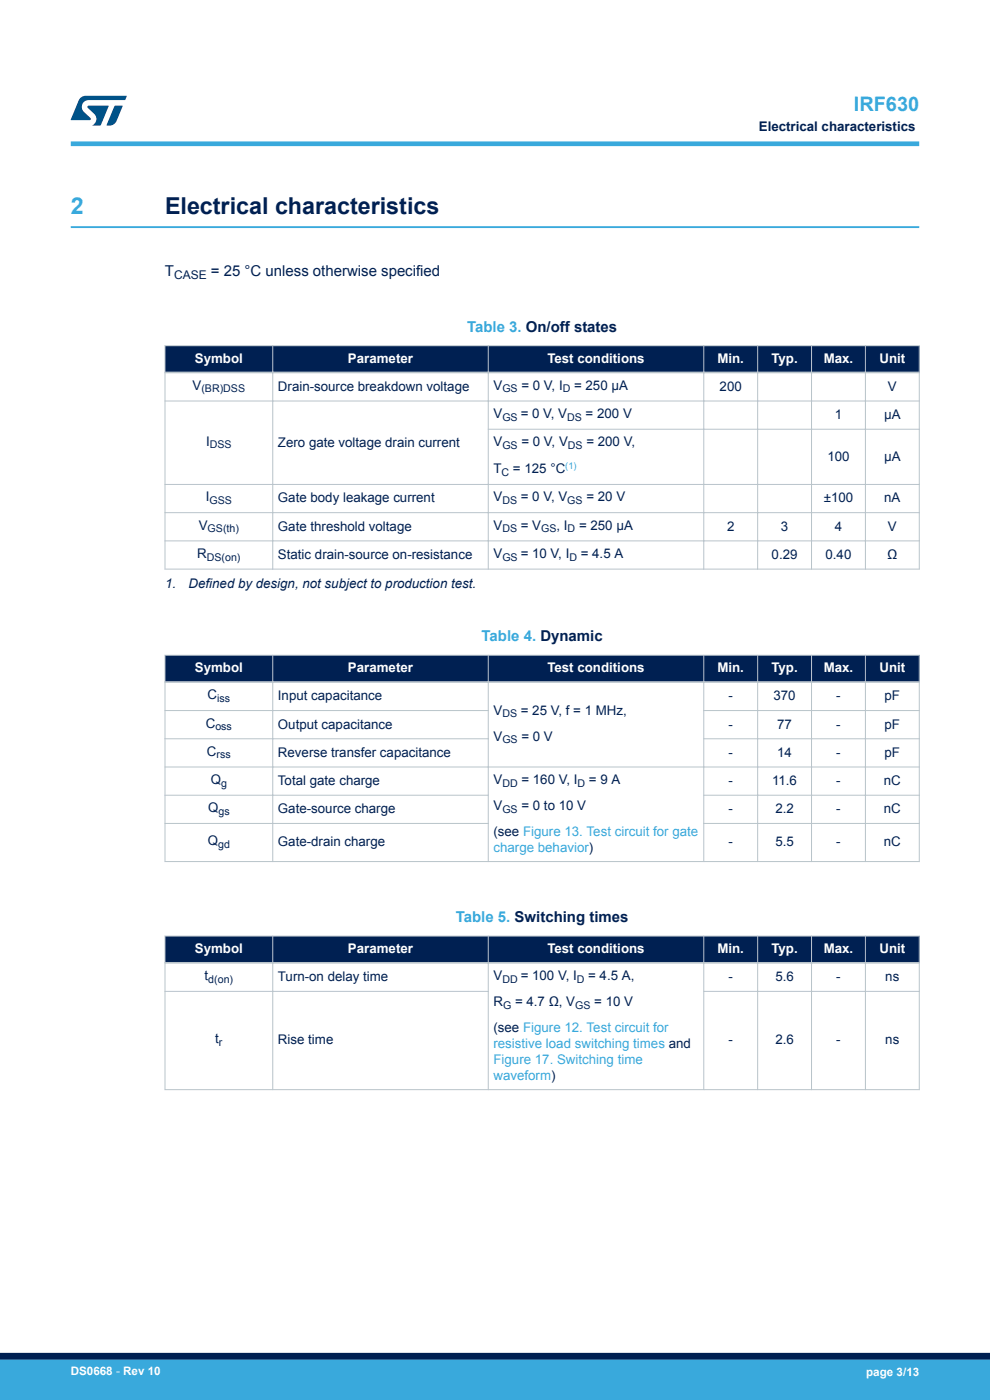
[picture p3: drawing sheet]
<svg xmlns="http://www.w3.org/2000/svg" width="210mm" height="297mm" viewBox="0 0 210 297" stroke-linecap="round" stroke-linejoin="round" font-family="sans-serif">
<defs><g id="words">
<text font-size="4.9" fill="#39a9dc" x="15" y="45.4">2</text>
<text font-size="4.9" fill="#002052" x="35" y="45.4">Electrical characteristics</text>
<text font-size="4.2" fill="#39a9dc" x="181.1" y="23.5">IRF630</text>
<g font-size="3.2" fill="#002052">
<text x="35" y="58.6">T</text>
<text x="44.7" y="58.6">= 25 °C unless otherwise specified</text>
</g>
<g font-size="3.2" fill="#39a9dc">
<text x="99.1" y="70.4">Table 3. On/off states</text>
<text x="102.1" y="136">Table 4. Dynamic</text>
<text x="96.7" y="195.6">Table 5. Switching times</text>
</g>
<g font-size="2.8" fill="#002052">
<text x="161" y="27.9">Electrical characteristics</text>
<text x="40.8" y="82.7">V</text>
<text x="59" y="82.9">Drain-source breakdown voltage</text>
<text x="104.7" y="82.7">V</text>
<text x="110.6" y="82.7">= 0 V, I</text>
<text x="121.8" y="82.7">= 250 μA</text>
<text x="152.6" y="82.9">200</text>
<text x="188.3" y="82.9">V</text>
<text x="104.7" y="88.7">V</text>
<text x="110.4" y="88.7">= 0 V, V</text>
<text x="124.2" y="88.7">= 200 V</text>
<text x="177.1" y="88.9">1</text>
<text x="187.5" y="88.9">µA</text>
<text x="43.7" y="94.5">I</text>
<text x="59" y="94.7">Zero gate voltage drain current</text>
<text x="104.7" y="94.7">V</text>
<text x="110.6" y="94.7">= 0 V, V</text>
<text x="124.4" y="94.7">= 200 V,</text>
<text x="104.7" y="100.4">T</text>
<text x="108.8" y="100.4">= 125 °C</text>
<text x="175.5" y="97.7">100</text>
<text x="187.5" y="97.7">µA</text>
<text x="43.7" y="106.4">I</text>
<text x="59" y="106.6">Gate body leakage current</text>
<text x="104.7" y="106.4">V</text>
<text x="110.5" y="106.4">= 0 V, V</text>
<text x="124.4" y="106.4">= 20 V</text>
<text x="174.7" y="106.6">±100</text>
<text x="187.6" y="106.6">nA</text>
<text x="42.2" y="112.4">V</text>
<text x="59" y="112.6">Gate threshold voltage</text>
<text x="104.7" y="112.4">V</text>
<text x="110.5" y="112.4">= V</text>
<text x="118.1" y="112.4">, I</text>
<text x="122.8" y="112.4">= 250 µA</text>
<text x="154.2" y="112.6">2</text>
<text x="165.6" y="112.6">3</text>
<text x="177.1" y="112.6">4</text>
<text x="188.3" y="112.6">V</text>
<text x="41.8" y="118.4">R</text>
<text x="59" y="118.6">Static drain-source on-resistance</text>
<text x="104.7" y="118.4">V</text>
<text x="110.4" y="118.4">= 10 V, I</text>
<text x="123.2" y="118.4">= 4.5 A</text>
<text x="163.7" y="118.6">0.29</text>
<text x="175.1" y="118.6">0.40</text>
<text x="188.2" y="118.6">Ω</text>
<text x="35" y="124.8">1.</text>
<text x="40" y="124.8">Defined by design, not subject to production test.</text>
<text x="44" y="148.4">C</text>
<text x="59" y="148.6">Input capacitance</text>
<text x="154.5" y="148.6">-</text>
<text x="164.1" y="148.6">370</text>
<text x="177.4" y="148.6">-</text>
<text x="187.6" y="148.6">pF</text>
<text x="43.7" y="154.4">C</text>
<text x="59" y="154.5">Output capacitance</text>
<text x="104.7" y="151.6">V</text>
<text x="110.5" y="151.6">= 25 V, f = 1 MHz,</text>
<text x="154.5" y="154.5">-</text>
<text x="164.9" y="154.5">77</text>
<text x="177.4" y="154.5">-</text>
<text x="187.6" y="154.5">pF</text>
<text x="43.9" y="160.3">C</text>
<text x="59" y="160.5">Reverse transfer capacitance</text>
<text x="104.7" y="157.1">V</text>
<text x="110.6" y="157.1">= 0 V</text>
<text x="154.5" y="160.5">-</text>
<text x="164.9" y="160.5">14</text>
<text x="177.4" y="160.5">-</text>
<text x="187.6" y="160.5">pF</text>
<text x="44.7" y="166.3">Q</text>
<text x="59" y="166.5">Total gate charge</text>
<text x="104.7" y="166.3">V</text>
<text x="110.6" y="166.3">= 160 V, I</text>
<text x="124.9" y="166.3">= 9 A</text>
<text x="154.5" y="166.5">-</text>
<text x="163.8" y="166.5">11.6</text>
<text x="177.4" y="166.5">-</text>
<text x="187.5" y="166.5">nC</text>
<text x="44.1" y="172.3">Q</text>
<text x="59" y="172.5">Gate-source charge</text>
<text x="104.7" y="171.9">V</text>
<text x="110.6" y="171.9">= 0 to 10 V</text>
<text x="154.5" y="172.5">-</text>
<text x="164.5" y="172.5">2.2</text>
<text x="177.4" y="172.5">-</text>
<text x="187.5" y="172.5">nC</text>
<text x="44.1" y="179.4">Q</text>
<text x="59" y="179.5">Gate-drain charge</text>
<text x="104.7" y="177.4">(see Figure 13. Test circuit for gate</text>
<text x="154.5" y="179.5">-</text>
<text x="164.5" y="179.5">5.5</text>
<text x="177.4" y="179.5">-</text>
<text x="187.5" y="179.5">nC</text>
<text x="43.4" y="207.9">t</text>
<text x="59" y="208.1">Turn-on delay time</text>
<text x="104.7" y="207.9">V</text>
<text x="110.4" y="207.9">= 100 V, I</text>
<text x="124.8" y="207.9">= 4.5 A,</text>
<text x="154.5" y="208.1">-</text>
<text x="164.5" y="208.1">5.6</text>
<text x="177.4" y="208.1">-</text>
<text x="187.8" y="208.1">ns</text>
<text x="104.7" y="213.5">R</text>
<text x="109.3" y="213.5">= 4.7 Ω, V</text>
<text x="126.1" y="213.5">= 10 V</text>
<text x="45.7" y="221.4">t</text>
<text x="59" y="221.6">Rise time</text>
<text x="104.7" y="219">(see Figure 12. Test circuit for</text>
<text x="154.5" y="221.6">-</text>
<text x="164.5" y="221.6">2.6</text>
<text x="177.4" y="221.6">-</text>
<text x="187.8" y="221.6">ns</text>
</g>
<g font-size="2.8" fill="#fff">
<text x="41.3" y="77">Symbol</text>
<text x="73.8" y="77">Parameter</text>
<text x="116.1" y="77">Test conditions</text>
<text x="152.2" y="77">Min.</text>
<text x="163.6" y="77">Typ.</text>
<text x="174.7" y="77">Max.</text>
<text x="186.5" y="77">Unit</text>
<text x="41.3" y="142.6">Symbol</text>
<text x="73.8" y="142.6">Parameter</text>
<text x="116.1" y="142.6">Test conditions</text>
<text x="152.2" y="142.6">Min.</text>
<text x="163.6" y="142.6">Typ.</text>
<text x="174.7" y="142.6">Max.</text>
<text x="186.5" y="142.6">Unit</text>
<text x="41.3" y="202.2">Symbol</text>
<text x="73.8" y="202.2">Parameter</text>
<text x="116.1" y="202.2">Test conditions</text>
<text x="152.2" y="202.2">Min.</text>
<text x="163.6" y="202.2">Typ.</text>
<text x="174.7" y="202.2">Max.</text>
<text x="186.5" y="202.2">Unit</text>
</g>
<g font-size="2.8" fill="#39a9dc">
<text x="104.7" y="180.8">charge behavior)</text>
<text x="104.7" y="222.4">resistive load switching times and</text>
<text x="104.7" y="225.8">Figure 17. Switching time</text>
<text x="104.7" y="229.2">waveform)</text>
</g>
<text font-size="2.5" fill="#002052" x="36.9" y="59.2">CASE</text>
<g font-size="2.5" fill="#fff">
<text x="15" y="291.6">DS0668 - Rev 10</text>
<text x="183.7" y="291.9">page 3/13</text>
</g>
<g font-size="2.3" fill="#002052">
<text x="42.7" y="83.3">(BR)DSS</text>
<text x="106.6" y="83.3">GS</text>
<text x="119.4" y="83.3">D</text>
<text x="106.6" y="89.2">GS</text>
<text x="120.3" y="89.2">DS</text>
<text x="44.5" y="95.1">DSS</text>
<text x="106.6" y="95.2">GS</text>
<text x="120.5" y="95.2">DS</text>
<text x="106.4" y="101">C</text>
<text x="44.4" y="106.9">GSS</text>
<text x="106.6" y="106.9">DS</text>
<text x="120.3" y="106.9">GS</text>
<text x="44" y="112.9">GS(th)</text>
<text x="106.6" y="112.9">DS</text>
<text x="114.8" y="112.9">GS</text>
<text x="120.4" y="112.9">D</text>
<text x="43.9" y="118.9">DS(on)</text>
<text x="106.6" y="118.9">GS</text>
<text x="120.8" y="118.9">D</text>
<text x="46.1" y="148.9">iss</text>
<text x="45.7" y="154.9">oss</text>
<text x="106.6" y="152.1">DS</text>
<text x="45.9" y="160.9">rss</text>
<text x="106.6" y="157.7">GS</text>
<text x="46.9" y="166.9">g</text>
<text x="106.6" y="166.9">DD</text>
<text x="122.5" y="166.9">D</text>
<text x="46.3" y="172.9">gs</text>
<text x="106.6" y="172.4">GS</text>
<text x="46.3" y="179.9">gd</text>
<text x="44.2" y="208.5">d(on)</text>
<text x="106.6" y="208.5">DD</text>
<text x="122.3" y="208.5">D</text>
<text x="106.7" y="214">G</text>
<text x="122" y="214">GS</text>
<text x="46.4" y="221.9">r</text>
</g>
<text font-size="2" fill="#39a9dc" x="119.9" y="99.5">(1)</text>
</g></defs>
<path d="M15 48.2h180" fill="none" stroke="#39a9dc" stroke-width=".4"/>
<g fill="#002052">
<path d="M35 73.3h160v5.7h-160z" fill-rule="evenodd"/>
<path d="M35 73.3h160v5.7h-160z" fill-rule="evenodd"/>
</g>
<g fill="none" stroke="#b9c4ca" stroke-width=".21">
<path d="M34.9 73.3h160.2M35 73.2v47.6M57.9 73.2v47.6M103.6 73.2v47.6M149.3 73.2v47.6M160.7 73.2v47.6M172.1 73.2v47.6M183.6 73.2v47.6M195 73.2v47.6M34.9 85.1h160.2M103.5 91.1h91.6M34.9 102.8h160.2"/>
<path d="M34.9 108.8h160.2M34.9 114.7h160.2M34.9 120.7h160.2"/>
</g>
<path d="M34.9 79h160.2" fill="none" stroke="#b9c4ca" stroke-width=".35"/>
<g fill="#002052">
<path d="M35 139h160v5.7h-160z" fill-rule="evenodd"/>
<path d="M35 139h160v5.7h-160z" fill-rule="evenodd"/>
</g>
<g fill="none" stroke="#b9c4ca" stroke-width=".21">
<path d="M34.9 139h160.2M35 138.9v44M57.9 138.9v44M103.6 138.9v44M149.3 138.9v44M160.7 138.9v44M172.1 138.9v44M183.6 138.9v44M195 138.9v44M34.9 150.7h68.8M34.9 156.7h68.8M149.2 150.7h45.9"/>
<path d="M149.2 156.7h45.9M34.9 162.7h160.2M34.9 168.7h68.8M34.9 174.7h68.8M149.2 168.7h45.9M149.2 174.7h45.9M34.9 182.8h160.2"/>
</g>
<path d="M34.9 144.7h160.2" fill="none" stroke="#b9c4ca" stroke-width=".35"/>
<g fill="#002052">
<path d="M35 198.6h160v5.7h-160z" fill-rule="evenodd"/>
<path d="M35 198.6h160v5.7h-160z" fill-rule="evenodd"/>
</g>
<path d="M34.9 198.6h160.2M35 198.5v32.8M57.9 198.5v32.8M103.6 198.5v32.8M149.3 198.5v32.8M160.7 198.5v32.8M172.1 198.5v32.8M183.6 198.5v32.8M195 198.5v32.8M34.9 210.3h68.8M149.2 210.3h45.9M34.9 231.2h160.2" fill="none" stroke="#b9c4ca" stroke-width=".21"/>
<path d="M34.9 204.3h160.2" fill="none" stroke="#b9c4ca" stroke-width=".35"/>
<path d="M15 30.5h180" fill="none" stroke="#39a9dc" stroke-width="1"/>
<g fill="#005288">
<path d="M17.1 20.7l1.1-.4 8.7 .1-.4 .8h-7.6a1.45 1.45 0 0 0-1.4 .9 1.45 1.45 0 0 0 .2 1.6l1.5 1.3v.4l-4.2 .1 1.7-4.2z"/>
<path d="M24.3 22.4l1.7 .1-1.3 3.2a1.6 1.6 0 0 1-1.5 .9l-.6-.1z"/>
<path d="M18.6 22.5h4.5l-1.8 4.1h-1.7a1.54 1.54 0 0 0 .4-2.4l-1.4-1.3z"/>
</g>
<g fill="#39a9dc">
<path d="M0 288.4h210v8.6h-210z" fill-rule="evenodd"/>
<path d="M-.1 288.4h210.2v4.4h-210.2z" fill-rule="evenodd"/>
</g>
<path d="M0 287.7h210" fill="none" stroke="#002052" stroke-width="1.4"/>
<use href="#words"/>
</svg>
